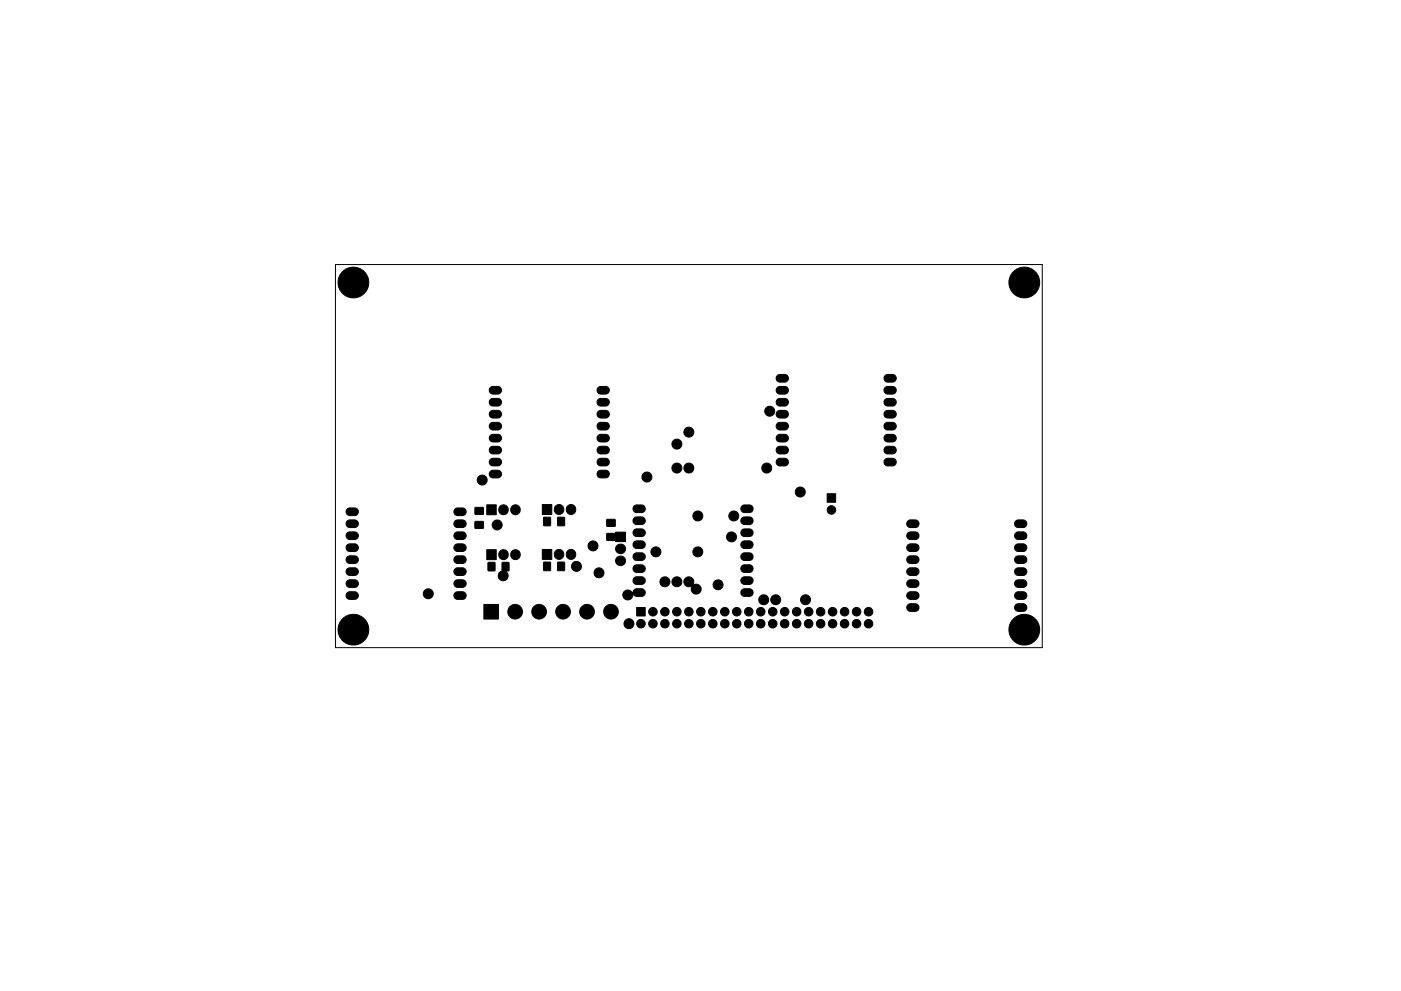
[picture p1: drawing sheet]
<svg xmlns="http://www.w3.org/2000/svg" width="297mm" height="210mm" viewBox="0 0 297 210" stroke-linecap="round" stroke-linejoin="round" font-family="sans-serif">
<path d="M71.1 56.1h149.9v81.3h-149.9z" fill="none" stroke="#000" stroke-width=".21"/>
<g fill="#000" stroke="#000" stroke-width=".21">
<path d="M164.8 79.7l.4-.2 1.2-.1a.81 .81 0 0 1 .8 .9 .81 .81 0 0 1-.8 .8l-1.3-.1a.82 .82 0 0 1-.3-1.3zM187.7 79.7l.4-.2 1.1-.1a.81 .81 0 0 1 .8 .9 .81 .81 0 0 1-.8 .8l-1.3-.1a.82 .82 0 0 1-.2-1.3zM104 100l.4-.2h1.2a.81 .81 0 0 1 .7 .8 .81 .81 0 0 1-.7 .8l-1.4-.1a.82 .82 0 0 1-.2-1.3zM104 97.5l.4-.3h1.2a.81 .81 0 0 1 .7 .8 .81 .81 0 0 1-.7 .9l-1.4-.1a.82 .82 0 0 1-.2-1.3zM104 94.9l.4-.2h1.2a.81 .81 0 0 1 .7 .8 .81 .81 0 0 1-.7 .8h-1.4a.82 .82 0 0 1-.2-1.4zM104 92.4l.4-.2 1.2-.1a.81 .81 0 0 1 .7 .9 .81 .81 0 0 1-.7 .8l-1.4-.1a.82 .82 0 0 1-.2-1.3zM104 89.8l.4-.2h1.2a.81 .81 0 0 1 .7 .8 .81 .81 0 0 1-.7 .8h-1.4a.82 .82 0 0 1-.2-1.4zM104 87.3l.4-.2h1.2a.81 .81 0 0 1 .7 .8 .81 .81 0 0 1-.7 .8l-1.4-.1a.82 .82 0 0 1-.2-1.3zM104 84.8l.4-.3h1.2a.81 .81 0 0 1 .7 .8 .81 .81 0 0 1-.7 .9l-1.4-.1a.82 .82 0 0 1-.2-1.3zM104 82.2l.4-.2h1.2a.81 .81 0 0 1 .7 .8 .81 .81 0 0 1-.7 .8h-1.4a.82 .82 0 0 1-.2-1.4zM126.8 100l.4-.2h1.2a.81 .81 0 0 1 .8 .8 .81 .81 0 0 1-.8 .8l-1.3-.1a.82 .82 0 0 1-.3-1.3zM126.8 97.5l.4-.3h1.2a.81 .81 0 0 1 .8 .8 .81 .81 0 0 1-.8 .9l-1.3-.1a.82 .82 0 0 1-.3-1.3z"/>
<path d="M126.8 94.9l.4-.2h1.2a.81 .81 0 0 1 .8 .8 .81 .81 0 0 1-.8 .8h-1.3a.82 .82 0 0 1-.3-1.4zM126.8 92.4l.4-.2 1.2-.1a.81 .81 0 0 1 .8 .9 .81 .81 0 0 1-.8 .8l-1.3-.1a.82 .82 0 0 1-.3-1.3zM126.8 89.8l.4-.2h1.2a.81 .81 0 0 1 .8 .8 .81 .81 0 0 1-.8 .8h-1.3a.82 .82 0 0 1-.3-1.4zM126.8 87.3l.4-.2h1.2a.81 .81 0 0 1 .8 .8 .81 .81 0 0 1-.8 .8l-1.3-.1a.82 .82 0 0 1-.3-1.3zM126.8 84.8l.4-.3h1.2a.81 .81 0 0 1 .8 .8 .81 .81 0 0 1-.8 .9l-1.3-.1a.82 .82 0 0 1-.3-1.3zM126.8 82.2l.4-.2h1.2a.81 .81 0 0 1 .8 .8 .81 .81 0 0 1-.8 .8h-1.3a.82 .82 0 0 1-.3-1.4zM164.8 97.5l.4-.3h1.2a.81 .81 0 0 1 .8 .8 .81 .81 0 0 1-.8 .9l-1.3-.1a.82 .82 0 0 1-.3-1.3zM164.8 94.9l.4-.2h1.2a.81 .81 0 0 1 .8 .8 .81 .81 0 0 1-.8 .8h-1.3a.82 .82 0 0 1-.3-1.4zM164.8 92.4l.4-.2 1.2-.1a.81 .81 0 0 1 .8 .9 .81 .81 0 0 1-.8 .8l-1.3-.1a.82 .82 0 0 1-.3-1.3zM164.8 89.8l.4-.2h1.2a.81 .81 0 0 1 .8 .8 .81 .81 0 0 1-.8 .8h-1.3a.82 .82 0 0 1-.3-1.4zM164.8 87.3l.4-.2h1.2a.81 .81 0 0 1 .8 .8 .81 .81 0 0 1-.8 .8l-1.3-.1a.82 .82 0 0 1-.3-1.3zM164.8 84.8l.4-.3h1.2a.81 .81 0 0 1 .8 .8 .81 .81 0 0 1-.8 .9l-1.3-.1a.82 .82 0 0 1-.3-1.3z"/>
<path d="M164.8 82.2l.4-.2h1.2a.81 .81 0 0 1 .8 .8 .81 .81 0 0 1-.8 .8h-1.3a.82 .82 0 0 1-.3-1.4zM187.7 97.5l.4-.3h1.1a.81 .81 0 0 1 .8 .8 .81 .81 0 0 1-.8 .9l-1.3-.1a.82 .82 0 0 1-.2-1.3zM187.7 94.9l.4-.2h1.1a.81 .81 0 0 1 .8 .8 .81 .81 0 0 1-.8 .8h-1.3a.82 .82 0 0 1-.2-1.4zM187.7 92.4l.4-.2 1.1-.1a.81 .81 0 0 1 .8 .9 .81 .81 0 0 1-.8 .8l-1.3-.1a.82 .82 0 0 1-.2-1.3zM187.7 89.8l.4-.2h1.1a.81 .81 0 0 1 .8 .8 .81 .81 0 0 1-.8 .8h-1.3a.82 .82 0 0 1-.2-1.4zM187.7 87.3l.4-.2h1.1a.81 .81 0 0 1 .8 .8 .81 .81 0 0 1-.8 .8l-1.3-.1a.82 .82 0 0 1-.2-1.3zM187.7 84.8l.4-.3h1.1a.81 .81 0 0 1 .8 .8 .81 .81 0 0 1-.8 .9l-1.3-.1a.82 .82 0 0 1-.2-1.3zM187.7 82.2l.4-.2h1.1a.81 .81 0 0 1 .8 .8 .81 .81 0 0 1-.8 .8h-1.3a.82 .82 0 0 1-.2-1.4zM73.6 118.2l.4-.3h1.2a.81 .81 0 0 1 .8 .8 .81 .81 0 0 1-.8 .9h-1.1a.81 .81 0 0 1-.7-.6 .81 .81 0 0 1 .2-.8zM73.6 115.6l.4-.2h1.2a.81 .81 0 0 1 .8 .8 .81 .81 0 0 1-.8 .8h-1.1a.81 .81 0 0 1-.7-.5 .81 .81 0 0 1 .2-.9zM73.6 113.1l.4-.2 1.2-.1a.81 .81 0 0 1 .8 .9 .81 .81 0 0 1-.8 .8l-1.3-.1a.82 .82 0 0 1-.3-1.3zM73.6 110.5l.4-.2h1.2a.81 .81 0 0 1 .8 .8 .81 .81 0 0 1-.8 .8h-1.3a.82 .82 0 0 1-.3-1.4z"/>
<path d="M73.6 108l.4-.2h1.2a.81 .81 0 0 1 .8 .8 .81 .81 0 0 1-.8 .8l-1.3-.1a.82 .82 0 0 1-.3-1.3zM96.5 118.2l.4-.3h1.2a.81 .81 0 0 1 .7 .8 .81 .81 0 0 1-.7 .9h-1.1a.81 .81 0 0 1-.7-.6 .81 .81 0 0 1 .2-.8zM96.5 115.6l.4-.2h1.2a.81 .81 0 0 1 .7 .8 .81 .81 0 0 1-.7 .8h-1.1a.81 .81 0 0 1-.7-.5 .81 .81 0 0 1 .2-.9zM96.5 113.1l.4-.2 1.2-.1a.81 .81 0 0 1 .7 .9 .81 .81 0 0 1-.7 .8l-1.4-.1a.82 .82 0 0 1-.2-1.3zM96.5 110.5l.4-.2h1.2a.81 .81 0 0 1 .7 .8 .81 .81 0 0 1-.7 .8h-1.4a.82 .82 0 0 1-.2-1.4zM96.5 108l.4-.2h1.2a.81 .81 0 0 1 .7 .8 .81 .81 0 0 1-.7 .8l-1.4-.1a.82 .82 0 0 1-.2-1.3zM100.7 110.7l1.7-.1 .1 1.5h-1.7zM100.7 107.7h1.7l.1 1.4h-1.7zM103.5 119.4h1.4v1.7h-1.4zM103.2 116.6h2v2.1h-2zM103.2 107.1h2v2.1h-2zM106.5 119.4l1.3-.1 .1 .1v1.6l-.6 .2a1.06 1.06 0 0 1 .3 1.6 1.06 1.06 0 0 1-1.6 0 1.06 1.06 0 0 1 .2-1.6l.2-.1z"/>
<path d="M115.3 119.3h1.4v1.8l-1.4-.1zM115.3 109.8h1.4v1.7h-1.4zM115 116.6h2v2.1h-2zM115 107.1h2v2.1h-2zM118.3 119.3h1.4l-.1 1.8-1.4-.1zM118.3 109.8h1.4l-.1 1.7h-1.4zM128.7 110.2h1.7v1.4l-1.7 .1zM128.7 113.2h1.7l.1-.3h2.1v2h-2.1l-.1-.2h-1.7l-.1-.2zM134.4 120.1l.5-.3h1.1a.81 .81 0 0 1 .8 .8 .81 .81 0 0 1-.8 .9l-1.3-.1a.82 .82 0 0 1-.3-1.3zM134.4 117.5l.5-.2h1.1a.81 .81 0 0 1 .8 .8 .81 .81 0 0 1-.8 .8h-1.3a.82 .82 0 0 1-.3-1.4zM134.4 115l.5-.2h1.1a.81 .81 0 0 1 .8 .8 .81 .81 0 0 1-.8 .8l-1.3-.1a.82 .82 0 0 1-.3-1.3zM134.4 112.4l.5-.2h1.1a.81 .81 0 0 1 .8 .8 .81 .81 0 0 1-.8 .8h-1.3a.82 .82 0 0 1-.3-1.4z"/>
<path d="M134.4 109.9l.5-.2h1.1a.81 .81 0 0 1 .8 .8 .81 .81 0 0 1-.8 .8h-1a.81 .81 0 0 1-.7-.5 .81 .81 0 0 1 .1-.9zM134.4 107.4l.5-.3h1.1a.81 .81 0 0 1 .8 .8 .81 .81 0 0 1-.8 .9h-1a.81 .81 0 0 1-.7-.6 .81 .81 0 0 1 .1-.8zM157.3 120.1l.4-.3h1.2a.81 .81 0 0 1 .8 .8 .81 .81 0 0 1-.8 .9l-1.3-.1a.82 .82 0 0 1-.3-1.3zM157.3 117.5l.4-.2h1.2a.81 .81 0 0 1 .8 .8 .81 .81 0 0 1-.8 .8h-1.3a.82 .82 0 0 1-.3-1.4zM157.3 115l.4-.2h1.2a.81 .81 0 0 1 .8 .8 .81 .81 0 0 1-.8 .8l-1.3-.1a.82 .82 0 0 1-.3-1.3zM157.3 112.4l.4-.2h1.2a.81 .81 0 0 1 .8 .8 .81 .81 0 0 1-.8 .8h-1.3a.82 .82 0 0 1-.3-1.4zM157.3 109.9l.4-.2h1.2a.81 .81 0 0 1 .8 .8 .81 .81 0 0 1-.8 .8h-1.1a.81 .81 0 0 1-.7-.5 .81 .81 0 0 1 .2-.9zM157.3 107.4l.4-.3h1.2a.81 .81 0 0 1 .8 .8 .81 .81 0 0 1-.8 .9h-1.1a.81 .81 0 0 1-.7-.6 .81 .81 0 0 1 .2-.8zM175.4 104.8h1.8v1.8h-1.8zM192.5 118.2l.4-.3h1.2a.81 .81 0 0 1 .8 .8 .81 .81 0 0 1-.8 .9h-1.1a.81 .81 0 0 1-.7-.6 .81 .81 0 0 1 .2-.8zM192.5 115.6l.4-.2h1.2a.81 .81 0 0 1 .8 .8 .81 .81 0 0 1-.8 .8h-1.1a.81 .81 0 0 1-.7-.5 .81 .81 0 0 1 .2-.9zM192.5 113.1l.4-.2 1.2-.1a.81 .81 0 0 1 .8 .9 .81 .81 0 0 1-.8 .8l-1.4-.1a.82 .82 0 0 1-.2-1.3z"/>
<path d="M192.5 110.5l.4-.2h1.2a.81 .81 0 0 1 .8 .8 .81 .81 0 0 1-.8 .8h-1.4a.82 .82 0 0 1-.2-1.4zM215.3 118.2l.5-.3h1.1a.81 .81 0 0 1 .8 .8 .81 .81 0 0 1-.8 .9h-1a.81 .81 0 0 1-.7-.6 .81 .81 0 0 1 .1-.8zM215.3 115.6l.5-.2h1.1a.81 .81 0 0 1 .8 .8 .81 .81 0 0 1-.8 .8h-1a.81 .81 0 0 1-.7-.5 .81 .81 0 0 1 .1-.9zM215.3 113.1l.5-.2 1.1-.1a.81 .81 0 0 1 .8 .9 .81 .81 0 0 1-.8 .8l-1.3-.1a.82 .82 0 0 1-.3-1.3zM215.3 110.5l.5-.2h1.1a.81 .81 0 0 1 .8 .8 .81 .81 0 0 1-.8 .8h-1.3a.82 .82 0 0 1-.3-1.4zM73.6 125.8l.4-.2 1.2-.1a.81 .81 0 0 1 .8 .9 .81 .81 0 0 1-.8 .8h-1.1a.81 .81 0 0 1-.7-.5 .81 .81 0 0 1 .2-.9zM73.6 123.2l.4-.2h1.2a.81 .81 0 0 1 .8 .8 .81 .81 0 0 1-.8 .8h-1.1a.81 .81 0 0 1-.7-.5 .81 .81 0 0 1 .2-.9zM73.6 120.7l.4-.2h1.2a.81 .81 0 0 1 .8 .8 .81 .81 0 0 1-.8 .8h-1.1a.81 .81 0 0 1-.7-.5 .81 .81 0 0 1 .2-.9zM96.5 125.8l.4-.2 1.2-.1a.81 .81 0 0 1 .7 .9 .81 .81 0 0 1-.7 .8h-1.1a.81 .81 0 0 1-.7-.5 .81 .81 0 0 1 .2-.9zM96.5 123.2l.4-.2h1.2a.81 .81 0 0 1 .7 .8 .81 .81 0 0 1-.7 .8h-1.1a.81 .81 0 0 1-.7-.5 .81 .81 0 0 1 .2-.9zM96.5 120.7l.4-.2h1.2a.81 .81 0 0 1 .7 .8 .81 .81 0 0 1-.7 .8h-1.1a.81 .81 0 0 1-.7-.5 .81 .81 0 0 1 .2-.9zM102.6 128.2h3.1v3.1h-3.1z"/>
<path d="M132.3 125.6a1.32 1.32 0 0 1 1.8 .1 1.09 1.09 0 0 1 .9-.8h1a.81 .81 0 0 1 .8 .8 .81 .81 0 0 1-.8 .8h-1.1l-.7-.3a1.08 1.08 0 0 1-1.4 1 1.08 1.08 0 0 1-.5-1.6zM134.4 122.6l.5-.2h1.1a.81 .81 0 0 1 .8 .8 .81 .81 0 0 1-.8 .8l-1.3-.1a.82 .82 0 0 1-.3-1.3zM135 128.9h1.8v1.8h-1.8zM145.2 122.8a1.13 1.13 0 0 1 1.5-.2 1.13 1.13 0 0 1 .4 1.4 1.09 1.09 0 0 1 1.5 .9 1.09 1.09 0 0 1-1.3 1.2 1.09 1.09 0 0 1-.7-1.7 1.12 1.12 0 0 1-1.3-.3 1.12 1.12 0 0 1-.1-1.3zM157.3 125.1l.4-.2h1.2a.81 .81 0 0 1 .8 .8 .81 .81 0 0 1-.8 .8h-1.1a.81 .81 0 0 1-.7-.5 .81 .81 0 0 1 .2-.9zM157.3 122.6l.4-.2h1.2a.81 .81 0 0 1 .8 .8 .81 .81 0 0 1-.8 .8l-1.3-.1a.82 .82 0 0 1-.3-1.3zM192.5 128.3l.4-.2h1.2a.81 .81 0 0 1 .8 .8 .81 .81 0 0 1-.8 .8h-1.4a.82 .82 0 0 1-.2-1.4zM192.5 125.8l.4-.2 1.2-.1a.81 .81 0 0 1 .8 .9 .81 .81 0 0 1-.8 .8h-1.1a.81 .81 0 0 1-.7-.5 .81 .81 0 0 1 .2-.9zM192.5 123.2l.4-.2h1.2a.81 .81 0 0 1 .8 .8 .81 .81 0 0 1-.8 .8h-1.1a.81 .81 0 0 1-.7-.5 .81 .81 0 0 1 .2-.9zM192.5 120.7l.4-.2h1.2a.81 .81 0 0 1 .8 .8 .81 .81 0 0 1-.8 .8h-1.1a.81 .81 0 0 1-.7-.5 .81 .81 0 0 1 .2-.9zM215.3 128.3l.5-.2h1.1a.81 .81 0 0 1 .8 .8 .81 .81 0 0 1-.8 .8h-1.3a.82 .82 0 0 1-.3-1.4zM215.3 125.8l.5-.2 1.1-.1a.81 .81 0 0 1 .8 .9 .81 .81 0 0 1-.8 .8h-1a.81 .81 0 0 1-.7-.5 .81 .81 0 0 1 .1-.9z"/>
<path d="M215.3 123.2l.5-.2h1.1a.81 .81 0 0 1 .8 .8 .81 .81 0 0 1-.8 .8h-1a.81 .81 0 0 1-.7-.5 .81 .81 0 0 1 .1-.9zM215.3 120.7l.5-.2h1.1a.81 .81 0 0 1 .8 .8 .81 .81 0 0 1-.8 .8h-1a.81 .81 0 0 1-.7-.5 .81 .81 0 0 1 .1-.9z"/>
<circle cx="74.9" cy="59.9" r="3.3"/>
<circle cx="217.2" cy="59.9" r="3.3"/>
<circle cx="143.5" cy="99.3" r="1.06"/>
<circle cx="143.5" cy="94.2" r="1.06"/>
<circle cx="146" cy="99.3" r="1.06"/>
<circle cx="146" cy="91.7" r="1.06"/>
<circle cx="162.6" cy="99.3" r="1.06"/>
<circle cx="163.2" cy="87.2" r="1.06"/>
<circle cx="102.2" cy="101.8" r="1.06"/>
<circle cx="105.4" cy="111.4" r="1.06"/>
<circle cx="106.7" cy="108.1" r="1.04"/>
<circle cx="106.8" cy="117.7" r="1.04"/>
<circle cx="109.3" cy="108.1" r="1.04"/>
<circle cx="109.3" cy="117.7" r="1.04"/>
<circle cx="118.5" cy="117.6" r="1.04"/>
<circle cx="118.5" cy="108.1" r="1.04"/>
<circle cx="121.1" cy="108.1" r="1.04"/>
<circle cx="121.1" cy="117.6" r="1.04"/>
<circle cx="125.7" cy="115.8" r="1.06"/>
<circle cx="131.6" cy="116.5" r="1.03"/>
<circle cx="131.6" cy="119" r="1.03"/>
<circle cx="137.2" cy="101.2" r="1.06"/>
<circle cx="139.1" cy="117.1" r="1.06"/>
<circle cx="148" cy="117.1" r="1.06"/>
<circle cx="148" cy="109.5" r="1.06"/>
<circle cx="155.1" cy="113.9" r="1.06"/>
<circle cx="155.6" cy="109.5" r="1.06"/>
<circle cx="169.7" cy="104.4" r="1.06"/>
<circle cx="176.3" cy="108.2" r=".9"/>
<circle cx="74.9" cy="133.6" r="3.3"/>
<circle cx="90.8" cy="126" r="1.06"/>
<circle cx="109.2" cy="129.8" r="1.56"/>
<circle cx="114.3" cy="129.8" r="1.56"/>
<circle cx="119.4" cy="129.8" r="1.56"/>
<circle cx="122.2" cy="120.2" r="1.06"/>
<circle cx="124.5" cy="129.8" r="1.56"/>
<circle cx="127" cy="121.5" r="1.06"/>
<circle cx="129.5" cy="129.8" r="1.56"/>
<circle cx="133.3" cy="132.3" r="1.06"/>
<circle cx="135.9" cy="132.3" r=".9"/>
<circle cx="138.4" cy="132.3" r=".9"/>
<circle cx="138.4" cy="129.8" r=".9"/>
<circle cx="141" cy="132.3" r=".9"/>
<circle cx="141" cy="123.4" r="1.06"/>
<circle cx="141" cy="129.8" r=".9"/>
<circle cx="143.5" cy="132.3" r=".9"/>
<circle cx="143.5" cy="123.4" r="1.06"/>
<circle cx="143.5" cy="129.8" r=".9"/>
<circle cx="146" cy="132.3" r=".9"/>
<circle cx="146.1" cy="129.8" r=".9"/>
<circle cx="148.6" cy="132.3" r=".9"/>
<circle cx="148.6" cy="129.8" r=".9"/>
<circle cx="151.1" cy="132.3" r=".9"/>
<circle cx="151.1" cy="129.8" r=".9"/>
<circle cx="152.2" cy="124.1" r="1.06"/>
<circle cx="153.7" cy="132.3" r=".9"/>
<circle cx="153.7" cy="129.8" r=".9"/>
<circle cx="156.2" cy="132.3" r=".9"/>
<circle cx="156.2" cy="129.8" r=".9"/>
<circle cx="158.7" cy="132.3" r=".9"/>
<circle cx="158.8" cy="129.8" r=".9"/>
<circle cx="161.3" cy="132.3" r=".9"/>
<circle cx="161.3" cy="129.8" r=".9"/>
<circle cx="161.9" cy="127.2" r="1.06"/>
<circle cx="163.8" cy="132.3" r=".9"/>
<circle cx="163.8" cy="129.8" r=".9"/>
<circle cx="164.5" cy="127.2" r="1.06"/>
<circle cx="166.4" cy="132.3" r=".9"/>
<circle cx="166.4" cy="129.8" r=".9"/>
<circle cx="168.9" cy="132.3" r=".9"/>
<circle cx="168.9" cy="129.8" r=".9"/>
<circle cx="170.8" cy="127.2" r="1.06"/>
<circle cx="171.4" cy="132.3" r=".9"/>
<circle cx="171.5" cy="129.8" r=".9"/>
<circle cx="174" cy="132.3" r=".9"/>
<circle cx="174" cy="129.8" r=".9"/>
<circle cx="176.5" cy="132.3" r=".9"/>
<circle cx="176.5" cy="129.8" r=".9"/>
<circle cx="179.1" cy="132.3" r=".9"/>
<circle cx="179.1" cy="129.8" r=".9"/>
<circle cx="181.6" cy="132.3" r=".9"/>
<circle cx="181.6" cy="129.8" r=".9"/>
<circle cx="184.1" cy="132.3" r=".9"/>
<circle cx="184.2" cy="129.8" r=".9"/>
<circle cx="217.2" cy="133.6" r="3.3"/>
</g>
</svg>
